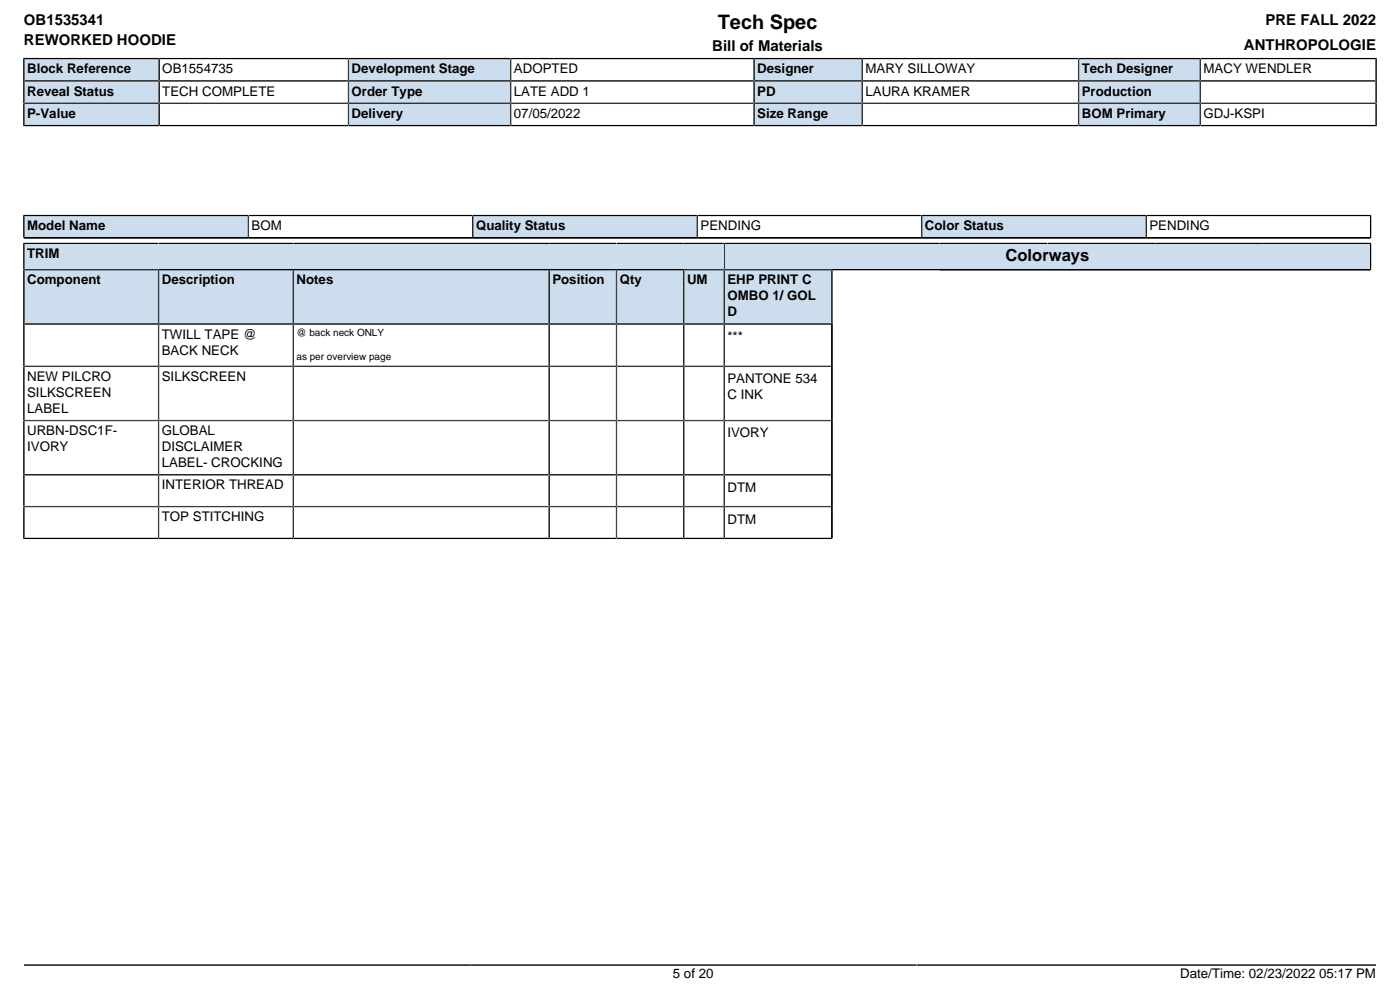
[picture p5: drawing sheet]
<svg xmlns="http://www.w3.org/2000/svg" width="297mm" height="210mm" viewBox="0 0 297 210" stroke-linecap="round" stroke-linejoin="round" font-family="sans-serif">
<defs><g id="words">
<text font-size="4.2" x="152.4" y="6.2">Tech Spec</text>
<text font-size="3.5" x="213.4" y="55.3">Colorways</text>
<g font-size="3.2">
<text x="5.1" y="5.3">OB1535341</text>
<text x="268.6" y="5.3">PRE FALL 2022</text>
<text x="5.1" y="9.6">REWORKED HOODIE</text>
<text x="151.2" y="10.8">Bill of Materials</text>
<text x="264.1" y="10.6">ANTHROPOLOGIE</text>
</g>
<g font-size="2.8">
<text x="5.8" y="15.5">Block Reference</text>
<text x="34.5" y="15.5">OB1554735</text>
<text x="74.6" y="15.5">Development Stage</text>
<text x="109.1" y="15.5">ADOPTED</text>
<text x="160.7" y="15.5">Designer</text>
<text x="183.7" y="15.5">MARY SILLOWAY</text>
<text x="229.6" y="15.5">Tech Designer</text>
<text x="255.5" y="15.5">MACY WENDLER</text>
<text x="5.8" y="20.3">Reveal Status</text>
<text x="34.5" y="20.3">TECH COMPLETE</text>
<text x="74.6" y="20.3">Order Type</text>
<text x="109.1" y="20.3">LATE ADD 1</text>
<text x="160.7" y="20.3">PD</text>
<text x="183.7" y="20.3">LAURA KRAMER</text>
<text x="229.6" y="20.3">Production</text>
<text x="5.8" y="25">P-Value</text>
<text x="74.6" y="25">Delivery</text>
<text x="109.1" y="25">07/05/2022</text>
<text x="160.7" y="25">Size Range</text>
<text x="229.6" y="25">BOM Primary</text>
<text x="255.5" y="25">GDJ-KSPI</text>
<text x="5.8" y="48.8">Model Name</text>
<text x="53.4" y="48.8">BOM</text>
<text x="101" y="48.8">Quality Status</text>
<text x="148.7" y="48.8">PENDING</text>
<text x="196.3" y="48.8">Color Status</text>
<text x="244" y="48.8">PENDING</text>
<text x="5.8" y="54.7">TRIM</text>
<text x="5.8" y="60.3">Component</text>
<text x="34.3" y="60.3">Description</text>
<text x="62.9" y="60.3">Notes</text>
<text x="117.2" y="60.3">Position</text>
<text x="131.5" y="60.3">Qty</text>
<text x="145.8" y="60.3">UM</text>
<text x="154.4" y="60.3">EHP PRINT C</text>
<text x="154.4" y="63.7">OMBO 1/ GOL</text>
<text x="34.3" y="71.8">TWILL TAPE @</text>
<text x="154.4" y="67.1">D</text>
<text x="34.3" y="75.2">BACK NECK</text>
<text x="154.4" y="72.3">***</text>
<text x="5.8" y="80.8">NEW PILCRO</text>
<text x="34.3" y="80.8">SILKSCREEN</text>
<text x="154.4" y="81.3">PANTONE 534</text>
<text x="5.8" y="84.2">SILKSCREEN</text>
<text x="5.8" y="87.6">LABEL</text>
<text x="154.4" y="84.7">C INK</text>
<text x="5.8" y="92.3">URBN-DSC1F-</text>
<text x="5.8" y="95.7">IVORY</text>
<text x="34.3" y="92.3">GLOBAL</text>
<text x="34.3" y="95.7">DISCLAIMER</text>
<text x="154.4" y="92.8">IVORY</text>
<text x="34.3" y="99.1">LABEL- CROCKING</text>
<text x="34.3" y="103.8">INTERIOR THREAD</text>
<text x="154.4" y="104.3">DTM</text>
<text x="34.3" y="110.6">TOP STITCHING</text>
<text x="154.4" y="111.1">DTM</text>
<text x="142.8" y="207.6">5 of 20</text>
<text x="250.5" y="207.6">Date/Time: 02/23/2022 05:17 PM</text>
</g>
<g font-size="2.1">
<text x="62.9" y="71.2">@ back neck ONLY</text>
<text x="62.9" y="76.3">as per overview page</text>
</g>
</g></defs>
<path d="M5.3 12.6h28.3v4.4h-28.3z" fill="#cde"/>
<path d="M5.1 12.3v4.9h68.9v-4.8h-69.1M33.8 12.4v4.8" fill="none" stroke="#000" stroke-width=".35"/>
<path d="M74.1 12.6h34.1v4.4h-34.1z" fill="#cde"/>
<path d="M74 12.4h86.1v4.8h-86.1zM108.4 12.4v4.8" fill="none" stroke="#000" stroke-width=".35"/>
<path d="M160.2 12.6h22.7v4.4h-22.7z" fill="#cde"/>
<path d="M160.1 12.4h68.9v4.8h-68.9zM183 12.4v4.8" fill="none" stroke="#000" stroke-width=".35"/>
<path d="M229.1 12.6h25.5v4.4h-25.5z" fill="#cde"/>
<path d="M254.8 12.4v4.8M292.1 12.3v4.9h-63.1v-4.8h63.3" fill="none" stroke="#000" stroke-width=".35"/>
<path d="M5.3 17.3h28.3v4.4h-28.3z" fill="#cde"/>
<path d="M5.1 17.2h68.9v4.7h-68.9zM33.8 17.2v4.7" fill="none" stroke="#000" stroke-width=".35"/>
<path d="M74.1 17.3h34.1v4.4h-34.1z" fill="#cde"/>
<path d="M74 17.2h86.1v4.7h-86.1zM108.4 17.2v4.7" fill="none" stroke="#000" stroke-width=".35"/>
<path d="M160.2 17.3h22.7v4.4h-22.7z" fill="#cde"/>
<path d="M160.1 17.2h68.9v4.7h-68.9zM183 17.2v4.7" fill="none" stroke="#000" stroke-width=".35"/>
<path d="M229.1 17.3h25.5v4.4h-25.5z" fill="#cde"/>
<path d="M229 17.2h63.1v4.7h-63.1zM254.8 17.2v4.7" fill="none" stroke="#000" stroke-width=".35"/>
<path d="M5.3 22.1h28.3v4.4h-28.3z" fill="#cde"/>
<path d="M4.9 26.6h69.1v-4.7h-68.9v4.9M33.8 21.9v4.7" fill="none" stroke="#000" stroke-width=".35"/>
<path d="M74.1 22.1h34.1v4.4h-34.1z" fill="#cde"/>
<path d="M74 21.9h86.1v4.7h-86.1zM108.4 21.9v4.7" fill="none" stroke="#000" stroke-width=".35"/>
<path d="M160.2 22.1h22.7v4.4h-22.7z" fill="#cde"/>
<path d="M160.1 21.9h68.9v4.7h-68.9zM183 21.9v4.7" fill="none" stroke="#000" stroke-width=".35"/>
<path d="M229.1 22.1h25.5v4.4h-25.5z" fill="#cde"/>
<path d="M254.8 21.9v4.7M292.3 26.6h-63.3v-4.7h63.1v4.9" fill="none" stroke="#000" stroke-width=".35"/>
<path d="M5.3 45.9h47.2v4.4h-47.2z" fill="#cde"/>
<path d="M5.1 45.5v5h95.3v-4.8h-95.5M52.7 45.7v4.8" fill="none" stroke="#000" stroke-width=".35"/>
<path d="M100.5 45.9h47.3v4.4h-47.3z" fill="#cde"/>
<path d="M100.4 45.7h95.3v4.8h-95.3zM148 45.7v4.8" fill="none" stroke="#000" stroke-width=".35"/>
<path d="M195.8 45.9h47.3v4.4h-47.3z" fill="#cde"/>
<path d="M5.1 51.5v5.7h148.6v-5.6h-148.8M243.3 45.7v4.8M291 45.5v5h-285.9M291.1 45.7h-95.4v4.8" fill="none" stroke="#000" stroke-width=".35"/>
<path d="M5.3 51.8h148.3v5.2h-148.3z" fill="#cde"/>
<path d="M290.9 51.5v5.7h-137.2v-5.6h137.4" fill="none" stroke="#000" stroke-width=".35"/>
<g fill="#cde">
<path d="M153.9 51.8h136.9v5.2h-136.9z"/>
<path d="M5.3 57.4h28.2v11.2h-28.2z"/>
</g>
<path d="M5.1 57.2h28.6v11.5h-28.6z" fill="none" stroke="#000" stroke-width=".35"/>
<path d="M33.8 57.4h28.3v11.2h-28.3z" fill="#cde"/>
<path d="M33.7 57.2h28.6v11.5h-28.6z" fill="none" stroke="#000" stroke-width=".35"/>
<path d="M62.4 57.4h54v11.2h-54z" fill="#cde"/>
<path d="M62.3 57.2h54.3v11.5h-54.3z" fill="none" stroke="#000" stroke-width=".35"/>
<path d="M116.7 57.4h14v11.2h-14z" fill="#cde"/>
<path d="M116.6 57.2h14.3v11.5h-14.3z" fill="none" stroke="#000" stroke-width=".35"/>
<path d="M131 57.4h14v11.2h-14z" fill="#cde"/>
<path d="M130.9 57.2h14.3v11.5h-14.3z" fill="none" stroke="#000" stroke-width=".35"/>
<path d="M145.3 57.4h8.3v11.2h-8.3z" fill="#cde"/>
<path d="M145.2 57.2h8.5v11.5h-8.5z" fill="none" stroke="#000" stroke-width=".35"/>
<path d="M153.9 57.4h22.5v11.2h-22.5z" fill="#cde"/>
<g fill="none" stroke="#000" stroke-width=".35">
<path d="M176.6 57.2v57h-171.7M290.9 57.2h-137.2v57M5.1 77.7h171.5M33.7 68.7v45.5M62.3 68.7v45.5M116.6 68.7v45.5M130.9 68.7v45.5M145.2 68.7v45.5M176.6 68.7h-171.5v45.7M5.1 89.2h171.5M5.1 100.7h171.5M5.1 107.5h171.5"/>
<path d="M5.1 204.7h287"/>
</g>
<use href="#words"/>
</svg>
